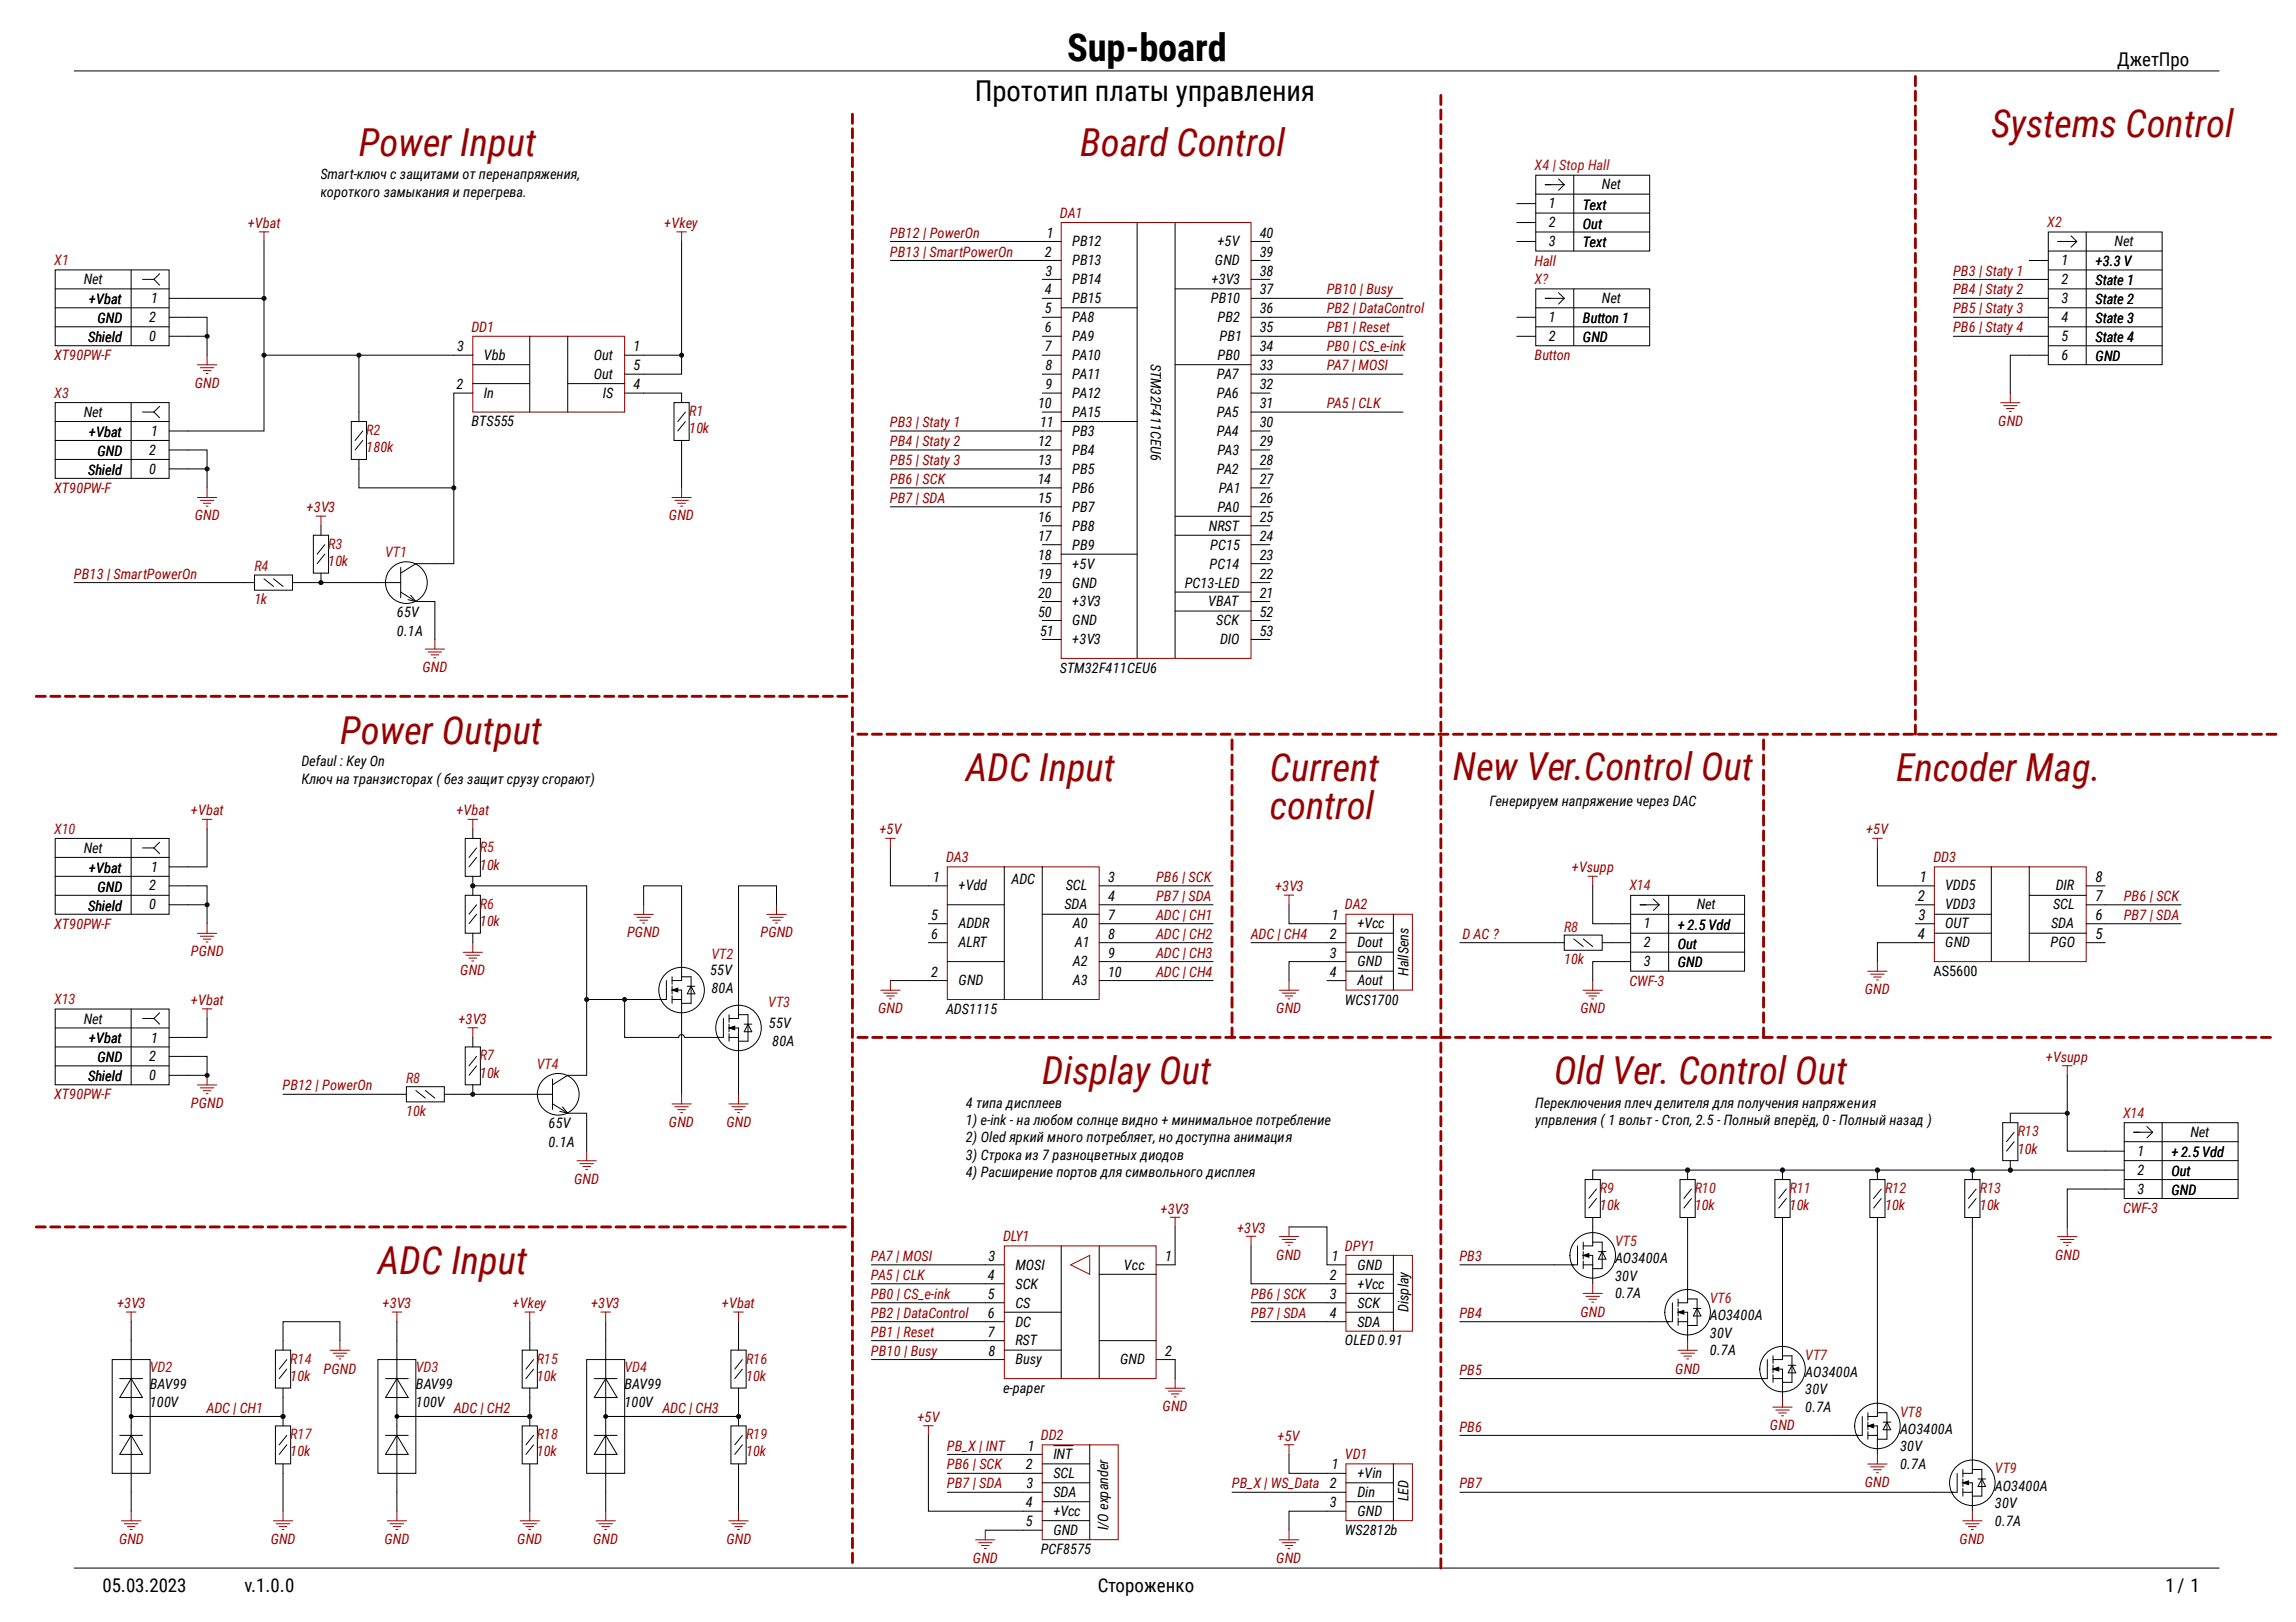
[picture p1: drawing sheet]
<svg xmlns="http://www.w3.org/2000/svg" width="297mm" height="210mm" viewBox="0 0 297 210" stroke-linecap="round" stroke-linejoin="round" font-family="sans-serif">
<defs><g id="words">
<text font-size="5" x="138.1" y="7.9">Sup-board</text>
<g font-size="5" fill="#980000">
<text x="257.6" y="17.7">Systems Control</text>
<text x="46.4" y="20.2">Power Input</text>
<text x="139.7" y="20.2">Board Control</text>
<text x="44" y="96.2">Power Output</text>
<text x="124.9" y="101.1">ADC Input</text>
<text x="164.3" y="101.1">Current</text>
<text x="188" y="101">New Ver.Control Out</text>
<text x="245.3" y="101.1">Encoder Mag.</text>
<text x="164.3" y="106">control</text>
<text x="134.8" y="140.3">Display Out</text>
<text x="201.1" y="140.3">Old Ver. Control Out</text>
<text x="48.9" y="164.8">ADC Input</text>
</g>
<text font-size="3.7" x="126.1" y="13.1">Прототип платы управления</text>
<g font-size="2.4">
<text x="273.9" y="8.5">ДжетПро</text>
<text x="13.3" y="206">05.03.2023</text>
<text x="31.6" y="206">v.1.0.0</text>
<text x="142" y="206">Стороженко</text>
<text x="280.2" y="206">1/ 1</text>
</g>
<g font-size="1.9">
<text x="41.4" y="23.1">Smart-ключ с защитами от перенапряжения,</text>
<text x="41.4" y="25.4">короткого замыкания и перегрева.</text>
<text x="200.4" y="27">1</text>
<text x="200.4" y="29.4">2</text>
<text x="204.8" y="27.1">Text</text>
<text x="204.8" y="29.6">Out</text>
<text x="207.2" y="24.5">Net</text>
<text x="135.2" y="33.2">2</text>
<text x="135.3" y="35.7">3</text>
<text x="135.4" y="30.8">1</text>
<text x="138.7" y="34.3">PB13</text>
<text x="138.7" y="31.9">PB12</text>
<text x="157.2" y="34.3">GND</text>
<text x="157.5" y="31.9">+5V</text>
<text x="163" y="30.8">40</text>
<text x="163" y="33.2">39</text>
<text x="163" y="35.7">38</text>
<text x="200.4" y="31.9">3</text>
<text x="204.8" y="32">Text</text>
<text x="266.7" y="34.3">1</text>
<text x="271.1" y="34.5">+3.3 V</text>
<text x="273.6" y="31.9">Net</text>
<text x="10.8" y="36.8">Net</text>
<text x="11.5" y="39.4">+Vbat</text>
<text x="12.6" y="41.8">GND</text>
<text x="19.3" y="41.7">2</text>
<text x="19.5" y="39.2">1</text>
<text x="135.2" y="40.6">5</text>
<text x="135.2" y="38.1">4</text>
<text x="138.7" y="41.7">PA8</text>
<text x="138.7" y="39.2">PB15</text>
<text x="138.7" y="36.8">PB14</text>
<text x="156.7" y="39.2">PB10</text>
<text x="156.7" y="36.8">+3V3</text>
<text x="157.5" y="41.7">PB2</text>
<text x="163" y="40.6">36</text>
<text x="163" y="38.1">37</text>
<text x="200.4" y="41.7">1</text>
<text x="204.8" y="41.8">Button 1</text>
<text x="207.2" y="39.2">Net</text>
<text x="266.7" y="36.8">2</text>
<text x="266.7" y="39.2">3</text>
<text x="266.7" y="41.7">4</text>
<text x="271.1" y="36.9">State 1</text>
<text x="271.1" y="39.4">State 2</text>
<text x="271.1" y="41.8">State 3</text>
<text x="11.4" y="44.3">Shield</text>
<text x="19.3" y="44.1">0</text>
<text x="59.1" y="45.5">3</text>
<text x="62.6" y="46.6">Vbb</text>
<text x="76.8" y="46.6">Out</text>
<text x="82" y="45.5">1</text>
<text x="82" y="47.9">5</text>
<text x="135.2" y="45.5">7</text>
<text x="135.2" y="43">6</text>
<text x="135.3" y="47.9">8</text>
<text x="138.7" y="46.6">PA10</text>
<text x="138.7" y="44.1">PA9</text>
<text x="148.9" y="47.1" transform="rotate(90 148.9 47.1)">STM32F411CEU6</text>
<text x="157.5" y="46.6">PB0</text>
<text x="157.8" y="44.1">PB1</text>
<text x="163" y="47.9">33</text>
<text x="163" y="45.5">34</text>
<text x="163" y="43">35</text>
<text x="200.4" y="44.1">2</text>
<text x="204.8" y="44.3">GND</text>
<text x="266.7" y="44.1">5</text>
<text x="266.7" y="46.6">6</text>
<text x="271.1" y="44.3">State 4</text>
<text x="271.1" y="46.7">GND</text>
<text x="10.8" y="54">Net</text>
<text x="59" y="50.4">2</text>
<text x="62.6" y="51.5">In</text>
<text x="76.8" y="49.1">Out</text>
<text x="78" y="51.5">IS</text>
<text x="82" y="50.4">4</text>
<text x="134.3" y="52.8">10</text>
<text x="135.3" y="50.4">9</text>
<text x="138.7" y="51.5">PA12</text>
<text x="138.7" y="49.1">PA11</text>
<text x="138.7" y="54">PA15</text>
<text x="157.4" y="54">PA5</text>
<text x="157.4" y="51.5">PA6</text>
<text x="157.4" y="49.1">PA7</text>
<text x="163" y="52.8">31</text>
<text x="163" y="50.4">32</text>
<text x="11.5" y="56.5">+Vbat</text>
<text x="12.6" y="59">GND</text>
<text x="19.3" y="58.9">2</text>
<text x="19.5" y="56.4">1</text>
<text x="61" y="55.2">BTS555</text>
<text x="134.3" y="57.7">12</text>
<text x="134.6" y="55.3">11</text>
<text x="138.7" y="58.9">PB4</text>
<text x="138.7" y="56.4">PB3</text>
<text x="157.4" y="56.4">PA4</text>
<text x="157.5" y="58.9">PA3</text>
<text x="163" y="57.7">29</text>
<text x="163" y="55.3">30</text>
<text x="11.4" y="61.4">Shield</text>
<text x="19.3" y="61.3">0</text>
<text x="134.2" y="62.6">14</text>
<text x="134.3" y="65.1">15</text>
<text x="134.3" y="60.2">13</text>
<text x="138.7" y="63.8">PB6</text>
<text x="138.7" y="61.3">PB5</text>
<text x="157.4" y="61.3">PA2</text>
<text x="157.7" y="63.8">PA1</text>
<text x="163" y="65.1">26</text>
<text x="163" y="62.6">27</text>
<text x="163" y="60.2">28</text>
<text x="134.3" y="70">17</text>
<text x="134.3" y="67.5">16</text>
<text x="138.7" y="71.1">PB9</text>
<text x="138.7" y="68.7">PB8</text>
<text x="138.7" y="66.2">PB7</text>
<text x="156.4" y="68.7">NRST</text>
<text x="156.6" y="71.1">PC15</text>
<text x="157.5" y="66.2">PA0</text>
<text x="163" y="70">24</text>
<text x="163" y="67.5">25</text>
<text x="134.3" y="72.5">18</text>
<text x="134.3" y="74.9">19</text>
<text x="134.3" y="77.4">20</text>
<text x="138.7" y="73.6">+5V</text>
<text x="138.7" y="76">GND</text>
<text x="153.3" y="76">PC13-LED</text>
<text x="156.5" y="73.6">PC14</text>
<text x="163" y="77.4">21</text>
<text x="163" y="74.9">22</text>
<text x="163" y="72.5">23</text>
<text x="51.3" y="79.8">65V</text>
<text x="51.3" y="82.3">0.1A</text>
<text x="134.3" y="79.8">50</text>
<text x="134.6" y="82.3">51</text>
<text x="138.7" y="78.5">+3V3</text>
<text x="138.7" y="80.9">GND</text>
<text x="138.7" y="83.4">+3V3</text>
<text x="156.3" y="78.5">VBAT</text>
<text x="157.3" y="80.9">SCK</text>
<text x="157.8" y="83.4">DIO</text>
<text x="163" y="79.8">52</text>
<text x="163" y="82.3">53</text>
<text x="137.1" y="87.1">STM32F411CEU6</text>
<text x="39" y="99.2">Defaul : Key On</text>
<text x="39" y="101.5">Ключ на транзисторах ( без защит срузусгорают)</text>
<text x="192.7" y="104.3">Генерируем напряжение через DAC</text>
<text x="10.8" y="110.3">Net</text>
<text x="11.5" y="113">+Vbat</text>
<text x="19.5" y="112.8">1</text>
<text x="11.4" y="117.9">Shield</text>
<text x="12.6" y="115.4">GND</text>
<text x="19.3" y="115.2">2</text>
<text x="19.3" y="117.7">0</text>
<text x="120.5" y="119">5</text>
<text x="120.7" y="114.1">1</text>
<text x="124" y="115.2">+Vdd</text>
<text x="130.9" y="114.4">ADC</text>
<text x="137.7" y="117.7">SDA</text>
<text x="137.9" y="115.2">SCL</text>
<text x="143.4" y="114.1">3</text>
<text x="143.4" y="116.6">4</text>
<text x="143.4" y="119">7</text>
<text x="172.3" y="119">1</text>
<text x="219.5" y="117.7">Net</text>
<text x="248.1" y="116.6">2</text>
<text x="248.2" y="119">3</text>
<text x="248.4" y="114.1">1</text>
<text x="251.7" y="115.2">VDD5</text>
<text x="251.7" y="117.7">VDD3</text>
<text x="265.6" y="117.7">SCL</text>
<text x="266" y="115.2">DIR</text>
<text x="271.1" y="114.1">8</text>
<text x="271.1" y="116.6">7</text>
<text x="271.1" y="119">6</text>
<text x="120.5" y="121.5">6</text>
<text x="124" y="120.1">ADDR</text>
<text x="124" y="122.6">ALRT</text>
<text x="138.8" y="120.1">A0</text>
<text x="138.8" y="125">A2</text>
<text x="139.1" y="122.6">A1</text>
<text x="143.4" y="121.5">8</text>
<text x="143.4" y="123.9">9</text>
<text x="172.1" y="121.5">2</text>
<text x="172.1" y="123.9">3</text>
<text x="175.6" y="120.1">+Vcc</text>
<text x="175.6" y="122.6">Dout</text>
<text x="175.6" y="125">GND</text>
<text x="212.7" y="120.1">1</text>
<text x="212.7" y="122.6">2</text>
<text x="212.7" y="125">3</text>
<text x="217.1" y="120.3">+ 2.5 Vdd</text>
<text x="217.1" y="122.8">Out</text>
<text x="217.1" y="125.2">GND</text>
<text x="248.1" y="121.5">4</text>
<text x="251.7" y="120.1">OUT</text>
<text x="251.7" y="122.6">GND</text>
<text x="265.3" y="122.6">PGO</text>
<text x="265.4" y="120.1">SDA</text>
<text x="271.1" y="121.5">5</text>
<text x="91.9" y="126.1">55V</text>
<text x="92" y="128.5">80A</text>
<text x="120.5" y="126.4">2</text>
<text x="122.4" y="131.2">ADS1115</text>
<text x="124" y="127.5">GND</text>
<text x="138.8" y="127.5">A3</text>
<text x="143.4" y="126.4">10</text>
<text x="172.1" y="126.4">4</text>
<text x="174" y="130">WCS1700</text>
<text x="175.6" y="127.5">Aout</text>
<text x="182.2" y="126.3" transform="rotate(-90 182.2 126.3)">HallSens</text>
<text x="250.1" y="126.3">AS5600</text>
<text x="10.8" y="132.5">Net</text>
<text x="11.5" y="135">+Vbat</text>
<text x="12.6" y="137.5">GND</text>
<text x="19.3" y="137.4">2</text>
<text x="19.5" y="134.9">1</text>
<text x="99.5" y="133.1">55V</text>
<text x="99.9" y="135.3">80A</text>
<text x="11.4" y="139.9">Shield</text>
<text x="19.3" y="139.8">0</text>
<text x="124.9" y="143.4">4 типа дисплеев</text>
<text x="198.6" y="143.4">Переключения плеч делителя для получения напряжения</text>
<text x="71" y="146">65V</text>
<text x="71" y="148.4">0.1A</text>
<text x="124.9" y="145.6">1) e-ink - на любом солнце видно + минимальное потребление</text>
<text x="124.9" y="147.8">2) Oled яркий много потребляет,но доступна анимация</text>
<text x="198.6" y="145.6">упрвления ( 1 вольт - Стоп,2.5 - Полный вперёд,0 - Полный назад )</text>
<text x="276.5" y="149.6">1</text>
<text x="280.9" y="149.7">+ 2.5 Vdd</text>
<text x="283.4" y="147.2">Net</text>
<text x="124.9" y="150.1">3) Строка из 7 разноцветных диодов</text>
<text x="124.9" y="152.3">4) Расширение портов для символьного дисплея</text>
<text x="276.5" y="152.1">2</text>
<text x="276.5" y="154.5">3</text>
<text x="280.9" y="152.2">Out</text>
<text x="280.9" y="154.6">GND</text>
<text x="127.8" y="165.7">4</text>
<text x="127.9" y="163.2">3</text>
<text x="131.4" y="164.3">MOSI</text>
<text x="131.4" y="166.8">SCK</text>
<text x="145.4" y="164.3">Vcc</text>
<text x="150.7" y="163.2">1</text>
<text x="172.1" y="165.7">2</text>
<text x="172.3" y="163.2">1</text>
<text x="175.6" y="164.3">GND</text>
<text x="175.6" y="166.8">+Vcc</text>
<text x="208.9" y="163.5">AO3400A</text>
<text x="208.9" y="165.8">30V</text>
<text x="208.9" y="167.9">0.7A</text>
<text x="127.8" y="168.1">5</text>
<text x="127.8" y="170.6">6</text>
<text x="127.8" y="173">7</text>
<text x="131.4" y="169.2">CS</text>
<text x="131.4" y="171.7">DC</text>
<text x="172.1" y="168.1">3</text>
<text x="172.1" y="170.6">4</text>
<text x="175.6" y="169.2">SCK</text>
<text x="175.6" y="171.7">SDA</text>
<text x="182.2" y="169.8" transform="rotate(-90 182.2 169.8)">Display</text>
<text x="221.2" y="170.8">AO3400A</text>
<text x="221.2" y="173.1">30V</text>
<text x="19.4" y="179.8">BAV99</text>
<text x="53.8" y="179.8">BAV99</text>
<text x="80.8" y="179.8">BAV99</text>
<text x="127.9" y="175.5">8</text>
<text x="131.4" y="174.1">RST</text>
<text x="131.4" y="176.6">Busy</text>
<text x="144.9" y="176.6">GND</text>
<text x="150.7" y="175.5">2</text>
<text x="174" y="174.1">OLED0.91</text>
<text x="221.2" y="175.4">0.7A</text>
<text x="233.6" y="178.3">AO3400A</text>
<text x="19.4" y="182.1">100V</text>
<text x="53.8" y="182.1">100V</text>
<text x="80.8" y="182.1">100V</text>
<text x="129.8" y="180.3">e-paper</text>
<text x="233.6" y="180.5">30V</text>
<text x="233.6" y="182.7">0.7A</text>
<text x="245.8" y="185.6">AO3400A</text>
<text x="132.7" y="190.2">2</text>
<text x="133" y="187.7">1</text>
<text x="136.3" y="188.8">INT</text>
<text x="136.3" y="191.3">SCL</text>
<text x="172.3" y="190.2">1</text>
<text x="175.6" y="191.3">+Vin</text>
<text x="245.8" y="187.8">30V</text>
<text x="245.8" y="190.1">0.7A</text>
<text x="132.7" y="195.1">4</text>
<text x="132.7" y="197.5">5</text>
<text x="132.8" y="192.6">3</text>
<text x="136.3" y="193.7">SDA</text>
<text x="136.3" y="196.2">+Vcc</text>
<text x="172.1" y="192.6">2</text>
<text x="172.1" y="195.1">3</text>
<text x="175.6" y="193.7">Din</text>
<text x="175.6" y="196.2">GND</text>
<text x="182.2" y="194.3" transform="rotate(-90 182.2 194.3)">LED</text>
<text x="258.1" y="193">AO3400A</text>
<text x="258.1" y="195.2">30V</text>
<text x="258.1" y="197.4">0.7A</text>
<text x="134.7" y="201.2">PCF8575</text>
<text x="136.3" y="198.6">GND</text>
<text x="143.4" y="198" transform="rotate(-90 143.4 198)">I/O expander</text>
<text x="174" y="198.7">WS2812b</text>
</g>
<g font-size="1.9" fill="#a61c00">
<text x="198.5" y="22.1">X4 | Stop Hall</text>
<text x="264.9" y="29.4">X2</text>
<text x="7" y="34.3">X1</text>
<text x="198.5" y="36.8">X?</text>
<text x="7" y="51.5">X3</text>
<text x="89.2" y="53.8">R1</text>
<text x="47.4" y="56.3">R2</text>
<text x="42.5" y="71.1">R3</text>
<text x="32.9" y="73.9">R4</text>
<text x="49.8" y="72.1">VT1</text>
<text x="7" y="107.9">X10</text>
<text x="62.1" y="110.2">R5</text>
<text x="62.1" y="117.6">R6</text>
<text x="210.8" y="115.2">X14</text>
<text x="92" y="124.1">VT2</text>
<text x="202.3" y="120.6">R8</text>
<text x="7" y="129.9">X13</text>
<text x="99.4" y="130.4">VT3</text>
<text x="62.1" y="137.2">R7</text>
<text x="52.5" y="140.2">R8</text>
<text x="69.4" y="138.3">VT4</text>
<text x="261" y="147">R13</text>
<text x="274.7" y="144.6">X14</text>
<text x="207" y="154.4">R9</text>
<text x="219.3" y="154.4">R10</text>
<text x="231.5" y="154.4">R11</text>
<text x="243.9" y="154.4">R12</text>
<text x="256.1" y="154.4">R13</text>
<text x="208.9" y="161.3">VT5</text>
<text x="221.2" y="168.6">VT6</text>
<text x="19.4" y="177.6">VD2</text>
<text x="37.6" y="176.5">R14</text>
<text x="53.8" y="177.6">VD3</text>
<text x="69.4" y="176.5">R15</text>
<text x="80.8" y="177.6">VD4</text>
<text x="96.5" y="176.5">R16</text>
<text x="233.6" y="176">VT7</text>
<text x="245.8" y="183.3">VT8</text>
<text x="37.6" y="186.3">R17</text>
<text x="69.4" y="186.3">R18</text>
<text x="96.5" y="186.3">R19</text>
<text x="258.1" y="190.7">VT9</text>
</g>
<g font-size="1.9" fill="#980000">
<text x="32.1" y="29.5">+Vbat</text>
<text x="85.9" y="29.5">+Vkey</text>
<text x="137.1" y="28.2">DA1</text>
<text x="115.1" y="30.8">PB12 | PowerOn</text>
<text x="115.1" y="33.2">PB13 | SmartPowerOn</text>
<text x="198.5" y="34.4">Hall</text>
<text x="252.7" y="35.7">PB3 | Staty 1</text>
<text x="171.6" y="40.6">PB2 | DataControl</text>
<text x="171.6" y="38.1">PB10 | Busy</text>
<text x="252.7" y="38.1">PB4 | Staty 2</text>
<text x="252.7" y="40.6">PB5 | Staty 3</text>
<text x="7" y="46.6">XT90PW-F</text>
<text x="61" y="42.9">DD1</text>
<text x="171.6" y="47.9">PA7 | MOSI</text>
<text x="171.6" y="43">PB1 | Reset</text>
<text x="171.6" y="45.5">PB0 | CS_e-ink</text>
<text x="198.5" y="46.6">Button</text>
<text x="252.7" y="43">PB6 | Staty 4</text>
<text x="25.2" y="50.2">GND</text>
<text x="171.6" y="52.8">PA5 | CLK</text>
<text x="47.4" y="58.5">180k</text>
<text x="89.2" y="56.1">10k</text>
<text x="115.1" y="55.3">PB3 | Staty 1</text>
<text x="115.1" y="57.7">PB4 | Staty 2</text>
<text x="258.5" y="55.1">GND</text>
<text x="7" y="63.8">XT90PW-F</text>
<text x="115.1" y="60.2">PB5 | Staty 3</text>
<text x="115.1" y="62.6">PB6 | SCK</text>
<text x="115.1" y="65.1">PB7 | SDA</text>
<text x="25.2" y="67.3">GND</text>
<text x="39.7" y="66.3">+3V3</text>
<text x="86.5" y="67.3">GND</text>
<text x="9.6" y="74.9">PB13 | SmartPowerOn</text>
<text x="42.5" y="73.2">10k</text>
<text x="32.9" y="78.1">1k</text>
<text x="54.6" y="87">GND</text>
<text x="24.7" y="105.5">+Vbat</text>
<text x="59" y="105.5">+Vbat</text>
<text x="113.8" y="108">+5V</text>
<text x="241.4" y="108">+5V</text>
<text x="62.1" y="112.5">10k</text>
<text x="122.4" y="111.6">DA3</text>
<text x="203.4" y="112.9">+Vsupp</text>
<text x="250.1" y="111.6">DD3</text>
<text x="62.1" y="119.9">10k</text>
<text x="149.6" y="119">ADC | CH1</text>
<text x="149.6" y="114.1">PB6 | SCK</text>
<text x="149.6" y="116.6">PB7 | SDA</text>
<text x="165" y="115.3">+3V3</text>
<text x="174" y="117.7">DA2</text>
<text x="274.8" y="116.6">PB6 | SCK</text>
<text x="274.8" y="119">PB7 | SDA</text>
<text x="7" y="120.2">XT90PW-F</text>
<text x="24.7" y="123.8">PGND</text>
<text x="81.1" y="121.3">PGND</text>
<text x="98.4" y="121.3">PGND</text>
<text x="149.6" y="121.5">ADC | CH2</text>
<text x="149.6" y="123.9">ADC | CH3</text>
<text x="161.8" y="121.5">ADC | CH4</text>
<text x="189.2" y="121.5">D AC ?</text>
<text x="202.3" y="124.7">10k</text>
<text x="24.7" y="130.1">+Vbat</text>
<text x="59.6" y="126.2">GND</text>
<text x="113.6" y="131.1">GND</text>
<text x="149.6" y="126.4">ADC | CH4</text>
<text x="165.1" y="131.1">GND</text>
<text x="204.5" y="131.1">GND</text>
<text x="210.8" y="127.6">CWF-3</text>
<text x="241.3" y="128.7">GND</text>
<text x="59.3" y="132.6">+3V3</text>
<text x="264.7" y="137.5">+Vsupp</text>
<text x="7" y="142.3">XT90PW-F</text>
<text x="24.7" y="143.4">PGND</text>
<text x="36.5" y="141.1">PB12 | PowerOn</text>
<text x="62.1" y="139.5">10k</text>
<text x="52.5" y="144.4">10k</text>
<text x="86.5" y="145.8">GND</text>
<text x="94" y="145.8">GND</text>
<text x="261" y="149.3">10k</text>
<text x="74.3" y="153.2">GND</text>
<text x="129.8" y="160.6">DLY1</text>
<text x="150.1" y="157.1">+3V3</text>
<text x="160" y="159.5">+3V3</text>
<text x="174" y="161.9">DPY1</text>
<text x="207" y="156.6">10k</text>
<text x="219.3" y="156.6">10k</text>
<text x="231.5" y="156.6">10k</text>
<text x="243.9" y="156.6">10k</text>
<text x="256.1" y="156.6">10k</text>
<text x="274.7" y="157">CWF-3</text>
<text x="112.7" y="163.2">PA7 | MOSI</text>
<text x="112.7" y="165.7">PA5 | CLK</text>
<text x="165.1" y="163">GND</text>
<text x="188.8" y="163.2">PB3</text>
<text x="265.9" y="163">GND</text>
<text x="15.1" y="169.3">+3V3</text>
<text x="49.5" y="169.3">+3V3</text>
<text x="66.3" y="169.3">+Vkey</text>
<text x="76.5" y="169.3">+3V3</text>
<text x="93.4" y="169.3">+Vbat</text>
<text x="112.7" y="168.1">PB0 | CS_e-ink</text>
<text x="112.7" y="170.6">PB2 | DataControl</text>
<text x="112.7" y="173">PB1 | Reset</text>
<text x="161.8" y="168.1">PB6 | SCK</text>
<text x="161.8" y="170.6">PB7 | SDA</text>
<text x="188.8" y="170.6">PB4</text>
<text x="204.5" y="170.4">GND</text>
<text x="37.6" y="178.7">10k</text>
<text x="41.9" y="177.7">PGND</text>
<text x="69.4" y="178.7">10k</text>
<text x="96.5" y="178.7">10k</text>
<text x="112.7" y="175.5">PB10 | Busy</text>
<text x="188.8" y="177.9">PB5</text>
<text x="216.7" y="177.7">GND</text>
<text x="26.7" y="182.8">ADC | CH1</text>
<text x="58.7" y="182.8">ADC | CH2</text>
<text x="85.7" y="182.8">ADC | CH3</text>
<text x="118.7" y="184">+5V</text>
<text x="150.4" y="182.6">GND</text>
<text x="188.8" y="185.3">PB6</text>
<text x="229" y="185.1">GND</text>
<text x="37.6" y="188.5">10k</text>
<text x="69.4" y="188.5">10k</text>
<text x="96.5" y="188.5">10k</text>
<text x="122.5" y="190.2">PB6 | SCK</text>
<text x="122.5" y="187.7">PB_X | INT</text>
<text x="134.7" y="186.4">DD2</text>
<text x="165.3" y="186.5">+5V</text>
<text x="174" y="188.8">VD1</text>
<text x="122.5" y="192.6">PB7 | SDA</text>
<text x="159.4" y="192.6">PB_X | WS_Data</text>
<text x="188.8" y="192.6">PB7</text>
<text x="241.3" y="192.4">GND</text>
<text x="15.4" y="199.8">GND</text>
<text x="35" y="199.8">GND</text>
<text x="49.7" y="199.8">GND</text>
<text x="66.9" y="199.8">GND</text>
<text x="76.7" y="199.8">GND</text>
<text x="94" y="199.8">GND</text>
<text x="125.9" y="202.2">GND</text>
<text x="165.1" y="202.2">GND</text>
<text x="253.5" y="199.8">GND</text>
</g>
</g></defs>
<g fill="none" stroke="#000" stroke-width=".13">
<path d="M9.6 9.2h277.5M7.1 34.9h14.8v9.8h-14.8zM7.1 37.4h14.8M7.1 39.8h14.8M17 34.9v9.8M18.4 36.2h1.5M19.9 36.2l.8 .7M20.7 35.4l-.8 .8M21.9 38.6h2.4M134.8 38.6h2.5M134.8 36.2h2.5M134.8 33.7h2.5"/>
<path d="M134.8 31.2h2.5M137.3 39.8h9.8M147.1 28.8v56.4M152 28.8v56.4M152 37.4h9.8M161.8 38.6h2.5M161.8 36.2h2.5M161.8 33.7h2.5M161.8 31.2h2.5M7.1 52.1h14.8v9.8h-14.8zM7.1 54.6h14.8M7.1 42.3h14.8"/>
<path d="M7.1 57h14.8M7.1 59.5h14.8M17 52.1v9.8M18.4 53.3h1.5M19.9 53.3l.8 .8M20.7 52.6l-.8 .7M21.9 58.2h2.4M21.9 55.8h2.4M21.9 43.5h2.4M21.9 41.1h2.4M58.7 46h2.5M58.7 50.9h2.5"/>
<path d="M61.2 47.2h7.3M61.2 49.6h7.3M68.5 43.5v9.8M73.4 43.5v9.8M73.4 49.6h7.4M80.8 46h2.5M80.8 50.9h2.5M80.8 48.4h2.5M134.8 46h2.5M134.8 50.9h2.5M134.8 48.4h2.5M134.8 58.2h2.5"/>
<path d="M134.8 55.8h2.5M134.8 53.3h2.5M134.8 43.5h2.5M134.8 41.1h2.5M137.3 54.6h9.8M152 47.2h9.8M161.8 46h2.5M161.8 50.9h2.5M161.8 48.4h2.5M161.8 58.2h2.5M161.8 55.8h2.5M161.8 53.3h2.5"/>
<path d="M161.8 43.5h2.5M161.8 41.1h2.5M21.9 60.7h2.4M134.8 77.8h2.5M134.8 75.4h2.5M134.8 72.9h2.5M134.8 70.5h2.5M134.8 68h2.5M134.8 65.6h2.5M134.8 63.1h2.5M134.8 60.7h2.5M137.3 71.7h9.8"/>
<path d="M152 66.8h9.8M152 69.3h9.8M152 76.6h9.8M152 79.1h9.8M161.8 77.8h2.5M161.8 75.4h2.5M161.8 72.9h2.5M161.8 70.5h2.5M161.8 68h2.5M161.8 65.6h2.5M161.8 63.1h2.5M161.8 60.7h2.5"/>
<path d="M134.8 80.3h2.5M134.8 82.8h2.5M161.8 80.3h2.5M161.8 82.8h2.5M7.1 108.5h14.8v9.8h-14.8zM7.1 115.9h14.8M7.1 111h14.8M7.1 113.4h14.8M17 108.5v9.8M18.4 109.7h1.5M19.9 109.7l.8 .8M20.7 109l-.8 .7"/>
<path d="M21.9 114.6h2.4M21.9 117.1h2.4M21.9 112.2h2.4M120.1 114.6h2.5M120.1 119.5h2.5M122.6 117.1h7.3M129.9 112.2v17.1M134.8 112.2v17.1M134.8 118.3h7.4M142.2 114.6h2.5M142.2 117.1h2.5M142.2 119.5h2.5"/>
<path d="M171.7 119.5h2.4M180.3 118.3v9.8M247.8 117.1h2.5M247.8 119.5h2.5M247.8 114.6h2.5M250.3 118.3h7.3M257.6 112.2v12.2M262.5 112.2v12.2M262.5 115.9h7.4M269.9 117.1h2.5M269.9 119.5h2.5M269.9 114.6h2.5"/>
<path d="M7.1 130.6h14.8v9.8h-14.8zM7.1 133h14.8M7.1 135.5h14.8M7.1 137.9h14.8M17 130.6v9.8M18.4 131.8h1.5M19.9 131.8l.8 .7M20.7 131.1l-.8 .7M21.9 134.3h2.4M21.9 136.7h2.4M21.9 139.2h2.4M71.5 139.6v4"/>
<path d="M75.9 139.2h-2.5l-1.9 1.2M86.2 126.9v2.4h-2.9M86.9 128.1l.8-.2v.5zM86.9 129.3h1.3M86.9 128.1h1.3v3.7M86.9 126.4v1M86.9 127.6v1M86.9 128.9v.9M88.2 124.4v2.5h-1.3M88.2 126.4h1.2v3.4h-1.2M88.9 127.6h1M89.4 127.6l.5 1h-1z"/>
<path d="M93.6 131.8v2.5h-3M94.3 133l.8-.2v.5zM94.3 134.3h1.2M94.3 133h1.2v3.7M94.3 131.3v1M94.3 132.5v1M94.3 133.8v.9M95.5 129.3v2.5h-1.2M95.5 131.3h1.3v3.4h-1.3M96.3 132.5h1M96.8 132.5l.5 1h-1zM120.1 126.9h2.5"/>
<path d="M120.1 122h2.5M122.6 124.4h7.3M142.2 126.9h2.5M142.2 122h2.5M142.2 124.4h2.5M171.7 122h2.4M171.7 124.4h2.4M171.7 126.9h2.4M174.1 120.8h6.2M174.1 123.2h6.2M174.1 125.7h6.2M247.8 122h2.5"/>
<path d="M250.3 120.8h7.3M262.5 120.8h7.4M269.9 122h2.5M51.3 141.6h1.3M52.6 140.6h4.9v2h-4.9zM53.8 141.1l1.2 1M55 141.1l1.3 1M57.5 141.6h1.2M68.5 141.6h3M71.5 142.8l1.9 1.3M72.4 143.8l1 .3M72.8 143.3l.6 .8"/>
<path d="M73.4 144.1h2.5M127.5 163.7h2.4M127.5 166.1h2.4M127.5 171h2.4M127.5 175.9h2.4M127.5 168.6h2.4M127.5 173.5h2.4M129.9 169.8h7.4M129.9 174.7h7.4M137.3 161.2v17.2M142.2 164.9h7.4M142.2 173.5h7.4"/>
<path d="M142.2 161.2v17.2M149.6 163.7h2.4M149.6 175.9h2.4M171.7 163.7h2.4M171.7 166.1h2.4M171.7 168.6h2.4M171.7 171h2.4M174.1 164.9h6.2M174.1 167.4h6.2M174.1 169.8h6.2M180.3 162.5v9.8M171.7 190.7h2.4"/>
<path d="M171.7 193.1h2.4M171.7 195.6h2.4M174.1 191.9h6.2M174.1 194.3h6.2M180.3 189.4v7.4M9.6 202.9h277.5"/>
<circle cx="88.2" cy="128.1" r="2.95"/>
<circle cx="95.5" cy="133" r="2.94"/>
<circle cx="72.2" cy="141.6" r="2.7"/>
</g>
<path d="M137.3 28.8h24.5v56.4h-24.5zM61.2 43.5h19.6v9.8h-19.6zM122.6 112.2h19.6v17.1h-19.6zM250.3 112.2h19.6v12.2h-19.6zM129.9 161.2h19.7v17.2h-19.7z" fill="none" stroke="#800000" stroke-width=".13"/>
<g fill="none" stroke="#980000" stroke-width=".13">
<path d="M33.5 30h1.3M34.2 30v1.2M87.6 30h1.2M88.2 30v1.2M25.5 47.2h2.5M25.9 47.6h1.8M26.3 48h1M26.7 48.3h.2M26.8 46v1.2M25.5 64.4h2.5M25.9 64.8h1.8M26.3 65.1h1"/>
<path d="M26.7 65.5h.2M26.8 63.1v1.3M174.1 118.3h8.6v9.8h-8.6zM86.9 142.9h2.5M87.3 143.2h1.8M87.7 143.6h1M88.1 144h.2M88.2 141.6v1.3M94.3 142.9h2.5M94.7 143.2h1.7M95 143.6h1M95.4 144h.3"/>
<path d="M95.5 141.6v1.3M138.5 163.7l2.5-1.2v2.4zM174.1 162.5h8.6v9.8h-8.6zM174.1 189.4h8.6v7.4h-8.6z"/>
</g>
<path d="M86.9 128.1l.8-.2v.5zM94.3 133l.8-.2v.5z" fill="#000"/>
<circle cx="61.2" cy="141.6" r=".25" fill="#000080"/>
<circle cx="61.2" cy="141.6" r=".25" fill="none" stroke="#000080" stroke-width=".13"/>
<path d="M61.2 140.4v1.2" fill="none" stroke="#000" stroke-width=".13"/>
<circle cx="61.2" cy="141.6" r=".25" fill="#000080"/>
<circle cx="61.2" cy="141.6" r=".25" fill="none" stroke="#000080" stroke-width=".13"/>
<path d="M60.2 135.5h1.9v4.9h-1.9zM61.2 134.3v1.2M61.7 137.9l-1 1.3M61.7 136.7l-1 1.2" fill="none" stroke="#000" stroke-width=".13"/>
<g fill="none" stroke="#980000" stroke-width=".13">
<path d="M26.8 119.5v1.3M25.5 120.8h2.5M25.9 121.2h1.8M26.3 121.5h1M26.7 121.9h.2M26.8 139.2v1.2M60.5 133h1.3M61.2 133v1.3M25.5 140.4h2.5M25.9 140.8h1.8M26.3 141.2h1M26.7 141.5h.2"/>
<path d="M74.7 150.2h2.4M75 150.6h1.8M75.4 151h1M75.8 151.3h.2M75.9 149v1.2"/>
</g>
<circle cx="26.8" cy="139.2" r=".25" fill="#000080"/>
<circle cx="26.8" cy="139.2" r=".25" fill="none" stroke="#000080" stroke-width=".13"/>
<path d="M26.2 106h1.2M26.8 106v1.3M99.2 118.3h2.5M99.6 118.7h1.7M100 119.1h1M100.3 119.5h.3M100.5 117.1v1.2M26.2 130.6h1.2M26.8 130.6v1.2" fill="none" stroke="#980000" stroke-width=".13"/>
<circle cx="95.5" cy="183.3" r=".25" fill="#000080"/>
<circle cx="95.5" cy="183.3" r=".25" fill="none" stroke="#000080" stroke-width=".13"/>
<path d="M95.5 183.3v1.2" fill="none" stroke="#000" stroke-width=".13"/>
<circle cx="95.5" cy="183.3" r=".25" fill="#000080"/>
<circle cx="95.5" cy="183.3" r=".25" fill="none" stroke="#000080" stroke-width=".13"/>
<path d="M94.6 174.7h1.9v4.9h-1.9zM95.5 173.5v1.2M95.5 179.6v1.3M96 177.2l-.9 1.2M96 175.9l-.9 1.3M94.6 184.5h1.9v4.9h-1.9zM95.5 189.4v1.3M96 185.8l-.9 1.2M96 187l-.9 1.2" fill="none" stroke="#000" stroke-width=".13"/>
<path d="M82 118.3h2.5M82.4 118.7h1.7M82.8 119.1h1M83.1 119.5h.3M83.3 117.1v1.2M94.9 169.8h1.3M95.5 169.8v1.2M94.3 196.8h2.5M94.7 197.2h1.7M95 197.6h1M95.4 197.9h.3M95.5 195.6v1.2" fill="none" stroke="#980000" stroke-width=".13"/>
<circle cx="68.5" cy="183.3" r=".25" fill="#000080"/>
<circle cx="68.5" cy="183.3" r=".25" fill="none" stroke="#000080" stroke-width=".13"/>
<path d="M68.5 183.3v1.2" fill="none" stroke="#000" stroke-width=".13"/>
<circle cx="68.5" cy="183.3" r=".25" fill="#000080"/>
<circle cx="68.5" cy="183.3" r=".25" fill="none" stroke="#000080" stroke-width=".13"/>
<path d="M67.6 174.7h1.9v4.9h-1.9zM68.5 173.5v1.2M68.5 179.6v1.3M69 177.2l-1 1.2M69 175.9l-1 1.3M67.6 184.5h1.9v4.9h-1.9zM68.5 189.4v1.3M69 185.8l-1 1.2M69 187l-1 1.2" fill="none" stroke="#000" stroke-width=".13"/>
<path d="M67.9 169.8h1.3M68.5 169.8v1.2M67.3 196.8h2.5M67.7 197.2h1.7M68 197.6h1M68.4 197.9h.3M68.5 195.6v1.2" fill="none" stroke="#980000" stroke-width=".13"/>
<circle cx="36.6" cy="183.3" r=".25" fill="#000080"/>
<circle cx="36.6" cy="183.3" r=".25" fill="none" stroke="#000080" stroke-width=".13"/>
<path d="M36.6 183.3v1.2" fill="none" stroke="#000" stroke-width=".13"/>
<circle cx="36.6" cy="183.3" r=".25" fill="#000080"/>
<circle cx="36.6" cy="183.3" r=".25" fill="none" stroke="#000080" stroke-width=".13"/>
<g fill="none" stroke="#000" stroke-width=".13">
<path d="M60.2 108.5h1.9v4.9h-1.9zM61.2 107.3v1.2M61.2 113.4v1.2M61.7 111l-1 1.2M61.7 109.7l-1 1.3M14.5 175.9h4.9v14.8h-4.9zM15.5 178.4h2.9M17 173.5v19.6M17 178.4l1.4 2.5h-2.9zM35.6 174.7h2v4.9h-2zM36.6 173.5v1.2M36.6 179.6v1.3"/>
<path d="M37.1 177.2l-1 1.2M37.1 175.9l-1 1.3M48.9 175.9h4.9v14.8h-4.9zM49.9 178.4h2.9M51.3 178.4l1.5 2.5h-2.9zM51.3 173.5v19.6M75.9 175.9h4.9v14.8h-4.9zM76.9 178.4h2.9M78.4 178.4l1.4 2.5h-2.9zM78.4 173.5v19.6M15.5 185.8h2.9M17 185.8l1.4 2.4h-2.9z"/>
<path d="M35.6 184.5h2v4.9h-2zM36.6 189.4v1.3M37.1 185.8l-1 1.2M37.1 187l-1 1.2M49.9 185.8h2.9M51.3 185.8l1.5 2.4h-2.9zM76.9 185.8h2.9M78.4 185.8l1.4 2.4h-2.9z"/>
<circle cx="17" cy="183.3" r=".24"/>
<circle cx="51.3" cy="183.3" r=".24"/>
<circle cx="78.4" cy="183.3" r=".25"/>
</g>
<g fill="none" stroke="#980000" stroke-width=".13">
<path d="M60.5 106h1.3M61.2 106v1.3M16.3 169.8h1.3M17 169.8v1.2M42.7 174.7h2.5M43.1 175.1h1.8M43.5 175.5h1M43.9 175.9h.2M44 173.5v1.2M50.7 169.8h1.3M51.3 169.8v1.2M77.7 169.8h1.3"/>
<path d="M78.4 169.8v1.2M15.7 196.8h2.5M16.1 197.2h1.7M16.5 197.6h1M16.8 197.9h.3M17 195.6v1.2M35.4 196.8h2.5M35.7 197.2h1.8M36.1 197.6h1M36.5 197.9h.2M36.6 195.6v1.2M50.1 196.8h2.5"/>
<path d="M50.5 197.2h1.7M50.8 197.6h1M51.2 197.9h.3M51.3 195.6v1.2M77.1 196.8h2.5M77.5 197.2h1.7M77.9 197.6h1M78.2 197.9h.3M78.4 195.6v1.2"/>
</g>
<g fill="#000">
<circle cx="17" cy="183.3" r=".24"/>
<circle cx="51.3" cy="183.3" r=".24"/>
<circle cx="78.4" cy="183.3" r=".25"/>
</g>
<circle cx="61.2" cy="114.6" r=".25" fill="#000080"/>
<circle cx="61.2" cy="114.6" r=".25" fill="none" stroke="#000080" stroke-width=".13"/>
<path d="M61.2 114.6v1.3M61.2 120.8v1.2" fill="none" stroke="#000" stroke-width=".13"/>
<circle cx="61.2" cy="114.6" r=".25" fill="#000080"/>
<circle cx="61.2" cy="114.6" r=".25" fill="none" stroke="#000080" stroke-width=".13"/>
<g fill="none" stroke="#000" stroke-width=".13">
<path d="M87.2 52.1h2v4.9h-2zM88.2 50.9v1.2M88.2 57v1.2M88.7 54.6l-1 1.2M88.7 53.3l-1 1.3M31.7 75.4h1.2M32.9 74.4h4.9v2h-4.9zM34.2 74.9l1.2 1M35.4 74.9l1.2 1M37.8 75.4h1.3M48.9 75.4h2.9M51.8 73.4v4"/>
<path d="M51.8 76.6l2 1.2M52.8 77.6l1 .2M53.1 77l.7 .8M53.8 77.8h2.5M56.3 72.9h-2.5l-2 1.3M60.2 115.9h1.9v4.9h-1.9zM61.7 118.3l-1 1.2M61.7 117.1l-1 1.2"/>
<circle cx="52.6" cy="75.4" r="2.7"/>
</g>
<path d="M86.9 64.4h2.5M87.3 64.8h1.8M87.7 65.1h1M88.1 65.5h.2M88.2 63.1v1.3M59.9 123.2h2.5M60.3 123.6h1.7M60.7 124h1M61 124.4h.3M61.2 122v1.2" fill="none" stroke="#980000" stroke-width=".13"/>
<circle cx="41.5" cy="75.4" r=".25" fill="#000080"/>
<circle cx="41.5" cy="75.4" r=".25" fill="none" stroke="#000080" stroke-width=".13"/>
<path d="M41.5 74.2v1.2" fill="none" stroke="#000" stroke-width=".13"/>
<circle cx="41.5" cy="75.4" r=".25" fill="#000080"/>
<circle cx="41.5" cy="75.4" r=".25" fill="none" stroke="#000080" stroke-width=".13"/>
<g fill="none" stroke="#000" stroke-width=".13">
<path d="M40.5 69.3h2v4.9h-2zM41.5 68v1.3M42 71.7l-1 1.2M42 70.5l-1 1.2M206.1 158.8v2.4h-1.3M272.4 149h2.4M272.4 151.4h2.4M272.4 153.9h2.4M274.8 145.3h14.7v9.8h-14.7zM274.8 147.7h14.7M274.8 152.6h14.7M274.8 150.2h14.7"/>
<path d="M276 146.5h2.5M277.8 145.8l.7 .7M278.5 146.5l-.7 .8M279.7 145.3v9.8M204.1 161.2v2.5h-3M204.8 162.5l.8-.3v.5zM204.8 163.7h1.3M204.8 162.5h1.3v3.6M204.8 160.7v1M204.8 162v1M204.8 163.2v1M206.1 160.7h1.2v3.5h-1.2"/>
<path d="M206.8 162h1M207.3 162l.5 1h-1zM216.4 168.6v2.4h-3M217.1 169.8l.7-.2v.5zM217.1 171h1.2M217.1 169.8h1.2v3.7M217.1 168.1v1M217.1 169.3v1M217.1 170.5v1M218.3 166.1v2.5h-1.2M218.3 168.1h1.3v3.4h-1.3M219.1 169.3h1"/>
<path d="M219.6 169.3l.5 1h-1zM228.6 175.9v2.5h-2.9M229.4 177.2l.7-.3v.5zM229.4 178.4h1.2M229.4 177.2h1.2v3.7M229.4 175.5v.9M229.4 176.7v1M229.4 177.9v1M230.6 173.5v2.4h-1.2M230.6 175.5h1.2v3.4h-1.2M231.3 176.7h1M231.8 176.7l.5 1h-1z"/>
<path d="M240.9 183.3v2.5h-2.9M241.7 184.5l.7-.2v.5zM241.7 185.8h1.2M241.7 184.5h1.2v3.7M241.7 182.8v1M241.7 184v1M241.7 185.3v.9M242.9 180.9v2.4h-1.2M242.9 182.8h1.2v3.4h-1.2M243.6 184h1M244.1 184l.5 1h-1zM253.2 190.7v2.4h-2.9"/>
<path d="M253.9 191.9l.8-.3v.5zM253.9 193.1h1.3M253.9 191.9h1.3v3.7M253.9 190.2v.9M253.9 191.4v1M253.9 192.6v1M255.2 188.2v2.5h-1.3M255.2 190.2h1.2v3.4h-1.2M255.9 191.4h1M256.4 191.4l.5 1h-1z"/>
<circle cx="206.1" cy="162.5" r="2.95"/>
<circle cx="218.3" cy="169.8" r="2.95"/>
<circle cx="230.6" cy="177.2" r="2.94"/>
<circle cx="242.9" cy="184.5" r="2.94"/>
<circle cx="255.2" cy="191.9" r="2.95"/>
</g>
<g fill="none" stroke="#980000" stroke-width=".13">
<path d="M40.9 66.8h1.2M41.5 66.8v1.2M55 84h2.5M55.4 84.4h1.7M55.8 84.7h1M56.1 85.1h.3M56.3 82.8v1.2M266.8 137.9h1.3M267.4 137.9v1.3M267.4 158.8v1.2M266.2 160h2.5M266.6 160.4h1.7"/>
<path d="M266.9 160.8h1M267.3 161.1h.3"/>
</g>
<path d="M204.8 162.5l.8-.3v.5zM217.1 169.8l.7-.2v.5zM229.4 177.2l.7-.3v.5zM241.7 184.5l.7-.2v.5zM253.9 191.9l.8-.3v.5z" fill="#000"/>
<circle cx="255.2" cy="151.4" r=".25" fill="#000080"/>
<circle cx="255.2" cy="151.4" r=".25" fill="none" stroke="#000080" stroke-width=".13"/>
<path d="M255.2 151.4v1.2M255.2 157.6v1.2" fill="none" stroke="#000" stroke-width=".13"/>
<circle cx="255.2" cy="151.4" r=".25" fill="#000080"/>
<circle cx="255.2" cy="151.4" r=".25" fill="none" stroke="#000080" stroke-width=".13"/>
<path d="M254.2 152.6h2v5h-2zM255.7 155.1l-1 1.2M255.7 153.9l-1 1.2" fill="none" stroke="#000" stroke-width=".13"/>
<circle cx="242.9" cy="151.4" r=".25" fill="#000080"/>
<circle cx="242.9" cy="151.4" r=".25" fill="none" stroke="#000080" stroke-width=".13"/>
<path d="M242.9 151.4v1.2M242.9 157.6v1.2" fill="none" stroke="#000" stroke-width=".13"/>
<circle cx="242.9" cy="151.4" r=".25" fill="#000080"/>
<circle cx="242.9" cy="151.4" r=".25" fill="none" stroke="#000080" stroke-width=".13"/>
<path d="M241.9 152.6h2v5h-2zM243.4 155.1l-1 1.2M243.4 153.9l-1 1.2" fill="none" stroke="#000" stroke-width=".13"/>
<circle cx="230.6" cy="151.4" r=".25" fill="#000080"/>
<circle cx="230.6" cy="151.4" r=".25" fill="none" stroke="#000080" stroke-width=".13"/>
<path d="M230.6 151.4v1.2M230.6 157.6v1.2" fill="none" stroke="#000" stroke-width=".13"/>
<circle cx="230.6" cy="151.4" r=".25" fill="#000080"/>
<circle cx="230.6" cy="151.4" r=".25" fill="none" stroke="#000080" stroke-width=".13"/>
<path d="M229.6 152.6h2v5h-2zM231.1 155.1l-1 1.2M231.1 153.9l-1 1.2" fill="none" stroke="#000" stroke-width=".13"/>
<circle cx="218.3" cy="151.4" r=".25" fill="#000080"/>
<circle cx="218.3" cy="151.4" r=".25" fill="none" stroke="#000080" stroke-width=".13"/>
<path d="M218.3 151.4v1.2M218.3 157.6v1.2" fill="none" stroke="#000" stroke-width=".13"/>
<circle cx="218.3" cy="151.4" r=".25" fill="#000080"/>
<circle cx="218.3" cy="151.4" r=".25" fill="none" stroke="#000080" stroke-width=".13"/>
<g fill="none" stroke="#000" stroke-width=".13">
<path d="M196.2 26.3h2.5M196.2 28.8h2.5M196.2 31.2h2.5M198.7 22.7h14.7v9.8h-14.7zM198.7 25.1h14.7M198.7 30h14.7M198.7 27.6h14.7M199.9 23.9h2.5M201.6 23.2l.8 .7M202.4 23.9l-.8 .7M203.6 22.7v9.8M262.5 33.7h2.5"/>
<path d="M262.5 36.2h2.5M262.5 38.6h2.5M265 30h14.7v17.2h-14.7zM265 32.5h14.7M265 37.4h14.7M265 34.9h14.7M265 39.8h14.7M266.2 31.2h2.5M267.9 30.5l.8 .7M268.7 31.2l-.8 .8M269.9 30v17.2M45.5 54.6h1.9v4.9h-1.9z"/>
<path d="M46.4 53.3v1.3M46.4 59.5v1.2M46.9 57l-1 1.2M46.9 55.8l-1 1.2M262.5 41.1h2.5M262.5 43.5h2.5M262.5 46h2.5M265 42.3h14.7M265 44.7h14.7M205.1 152.6h1.9v5h-1.9zM206.1 151.4v1.2M206.1 157.6v1.2"/>
<path d="M206.5 155.1l-.9 1.2M206.5 153.9l-.9 1.2M217.3 152.6h2v5h-2zM218.8 155.1l-1 1.2M218.8 153.9l-1 1.2"/>
</g>
<g fill="none" stroke="#980000" stroke-width=".13">
<path d="M204.8 167.4h2.5M205.2 167.8h1.7M205.6 168.1h1M205.9 168.5h.3M206.1 166.1v1.3M217.1 174.7h2.5M217.5 175.1h1.7M217.8 175.5h1M218.2 175.9h.3M218.3 173.5v1.2M229.4 182.1h2.5M229.7 182.5h1.8"/>
<path d="M230.1 182.8h1M230.5 183.2h.2M230.6 180.9v1.2M241.6 189.5h2.5M242 189.8h1.8M242.4 190.2h1M242.8 190.6h.2M242.9 188.2v1.3M253.9 196.8h2.5M254.3 197.2h1.7M254.7 197.6h1M255 197.9h.3"/>
<path d="M255.2 195.6v1.2"/>
</g>
<g fill="none" stroke="#980000" stroke-width=".38">
<path d="M110.3 14.8v1.2M110.3 16.7v1.1M110.3 18.5v1.2M110.3 20.4v1.2M110.3 22.3v1.1M110.3 24.1v1.2M110.3 26v1.2M110.3 27.9v1.2M110.3 29.8v1.1M110.3 31.6v1.2M110.3 33.5v1.2M110.3 35.4v1.1"/>
<path d="M110.3 37.2v1.2M110.3 39.1v1.2M110.3 41v1.2M110.3 42.9v1.1M110.3 44.7v1.2M110.3 46.6v1.2M110.3 48.5v1.1M110.3 50.3v1.2M110.3 52.2v1.2M110.3 54.1v1.2M110.3 56v1.1M110.3 57.8v1.2"/>
<path d="M110.3 59.7v1.2M110.3 61.6v1.1M110.3 63.4v1.2M110.3 65.3v1.2M110.3 67.2v1.2M110.3 69.1v1.1M110.3 70.9v1.2M110.3 72.8v1.2M110.3 74.7v1.1M110.3 76.5v1.2M110.3 78.4v1.2M4.7 90.1h1.2"/>
<path d="M6.6 90.1h1.2M8.5 90.1h1.1M10.3 90.1h1.2M12.2 90.1h1.2M14.1 90.1h1.2M16 90.1h1.2M17.9 90.1h1.2M19.8 90.1h1.2M21.7 90.1h1.1M23.5 90.1h1.2M25.4 90.1h1.2M27.3 90.1h1.2"/>
<path d="M29.2 90.1h1.2M31.1 90.1h1.2M33 90.1h1.1M34.9 90.1h1.1M36.7 90.1h1.2M38.6 90.1h1.2M40.5 90.1h1.2M42.4 90.1h1.2M44.3 90.1h1.2M46.2 90.1h1.1M48.1 90.1h1.1M49.9 90.1h1.2"/>
<path d="M51.8 90.1h1.2M53.7 90.1h1.2M55.6 90.1h1.2M57.5 90.1h1.2M59.4 90.1h1.1M61.3 90.1h1.1M63.1 90.1h1.2M65 90.1h1.2M66.9 90.1h1.2M68.8 90.1h1.2M70.7 90.1h1.2M72.6 90.1h1.1"/>
<path d="M74.5 90.1h1.1M76.3 90.1h1.2M78.2 90.1h1.2M80.1 90.1h1.2M82 90.1h1.2M83.9 90.1h1.2M85.8 90.1h1.1M87.7 90.1h1.1M89.5 90.1h1.2M91.4 90.1h1.2M93.3 90.1h1.2M95.2 90.1h1.2"/>
<path d="M97.1 90.1h1.2M99 90.1h1.1M100.9 90.1h1.1M102.7 90.1h1.2M104.6 90.1h1.2M106.5 90.1h1.2M108.4 90.1h1.2M110.3 80.3v1.2M110.3 82.2v1.1M110.3 84v1.2M110.3 85.9v1.2M110.3 87.8v1.2"/>
<path d="M110.3 89.7v1.2M110.3 91.6v1.2M110.3 93.5v1.1M110.3 95.3v1.2M110.3 97.2v1.2M110.3 99.1v1.2M110.3 101v1.2M110.3 102.9v1.2M110.3 104.8v1.2M110.3 106.7v1.1M110.3 108.5v1.2M110.3 110.4v1.2"/>
<path d="M110.3 112.3v1.2M110.3 114.2v1.2M110.3 116.1v1.2M110.3 118v1.2M110.3 119.9v1.1M110.3 121.8v1.1M110.3 123.6v1.2M110.3 125.5v1.2M110.3 127.4v1.2M110.3 129.3v1.2M110.3 131.2v1.2M110.3 133.1v1.2"/>
<path d="M110.3 135v1.1M110.3 136.9v1.1M110.3 138.7v1.2M4.7 158.8h1.2M6.6 158.8h1.1M8.4 158.8h1.2M10.3 158.8h1.2M12.2 158.8h1.2M14.1 158.8h1.1M15.9 158.8h1.2M17.8 158.8h1.2M19.7 158.8h1.2"/>
<path d="M21.6 158.8h1.1M23.4 158.8h1.2M25.3 158.8h1.2M27.2 158.8h1.2M29.1 158.8h1.1M30.9 158.8h1.2M32.8 158.8h1.2M34.7 158.8h1.2M36.6 158.8h1.1M38.4 158.8h1.2M40.3 158.8h1.2M42.2 158.8h1.2"/>
<path d="M44.1 158.8h1.1M45.9 158.8h1.2M47.8 158.8h1.2M49.7 158.8h1.2M51.6 158.8h1.1M53.4 158.8h1.2M55.3 158.8h1.2M57.2 158.8h1.2M59.1 158.8h1.1M60.9 158.8h1.2M62.8 158.8h1.2M64.7 158.8h1.2"/>
<path d="M66.6 158.8h1.1M68.4 158.8h1.2M70.3 158.8h1.2M72.2 158.8h1.2M74.1 158.8h1.1M75.9 158.8h1.2M77.8 158.8h1.2M79.7 158.8h1.2M81.6 158.8h1.1M83.4 158.8h1.2M85.3 158.8h1.2M87.2 158.8h1.2"/>
<path d="M89.1 158.8h1.1M90.9 158.8h1.2M92.8 158.8h1.2M94.7 158.8h1.2M96.6 158.8h1.1M98.4 158.8h1.2M100.3 158.8h1.2M102.2 158.8h1.2M104.1 158.8h1.1M106 158.8h1.1M107.8 158.8h1.6M110.3 140.6v1.2"/>
<path d="M110.3 142.5v1.2M110.3 144.4v1.2M110.3 146.3v1.2M110.3 148.2v1.1M110.3 150.1v1.1M110.3 151.9v1.2M110.3 153.8v1.2M110.3 155.7v1.2M110.3 157.6v1.2"/>
</g>
<path d="M39.1 97.5h39.3v4.9h-39.3z" fill-rule="evenodd" fill="#fff"/>
<path d="M39.1 97.5h39.3v4.9h-39.3z" fill="none" stroke="#fff" stroke-width=".13"/>
<path d="M110.3 158.8v1.2M110.3 160.7v1.2M110.3 162.6v1.2M110.3 164.5v1.2M110.3 166.5v1.2M110.3 168.4v1.2M110.3 170.3v1.2" fill="none" stroke="#980000" stroke-width=".38"/>
<g fill="none" stroke="#980000" stroke-width=".37">
<path d="M110.3 172.2v1.2M110.3 174.1v1.2M110.3 176v1.3M110.3 178v1.2M110.3 179.9v1.2M110.3 181.8v1.2M110.3 183.7v1.2M110.3 185.6v1.3M110.3 187.6v1.2M110.3 189.5v1.2M110.3 191.4v1.2M110.3 193.3v1.2"/>
<path d="M110.3 195.2v1.3M110.3 197.2v1.2M110.3 199.1v1.2M110.3 201v1.2"/>
</g>
<circle cx="260.1" cy="151.4" r=".25" fill="#000080"/>
<circle cx="260.1" cy="151.4" r=".25" fill="none" stroke="#000080" stroke-width=".13"/>
<path d="M260.1 150.2v1.2" fill="none" stroke="#000" stroke-width=".13"/>
<circle cx="260.1" cy="151.4" r=".25" fill="#000080"/>
<circle cx="260.1" cy="151.4" r=".25" fill="none" stroke="#000080" stroke-width=".13"/>
<path d="M259.1 145.3h2v4.9h-2zM260.1 144.1v1.2M260.6 147.7l-1 1.3M260.6 146.5l-1 1.2" fill="none" stroke="#000" stroke-width=".13"/>
<g fill="none" stroke="#980000" stroke-width=".37">
<path d="M171.9 134.3h1.2M173.8 134.3h1.2M175.7 134.3h1.2M177.6 134.3h1.2M179.5 134.3h1.2M181.4 134.3h1.2M183.3 134.3h1.2M185.2 134.3h2.4M186.4 135v1.2M186.4 136.9v1.2M186.4 138.8v1.2M188.3 134.3h1.2"/>
<path d="M190.2 134.3h1.2M192.1 134.3h1.2M194 134.3h1.2M195.9 134.3h1.2M197.8 134.3h1.2M199.7 134.3h1.2M201.6 134.3h1.2M203.5 134.3h1.1M205.4 134.3h1.2M207.3 134.3h1.1M209.2 134.3h1.1M211.1 134.3h1.1"/>
<path d="M212.9 134.3h1.2M214.8 134.3h1.2M216.7 134.3h1.2M218.6 134.3h1.2M220.5 134.3h1.2M222.4 134.3h1.2M224.3 134.3h1.2M226.2 134.3h1.2M228.1 134.3h1.2M230 134.3h1.2M231.9 134.3h1.2M233.8 134.3h1.2"/>
<path d="M235.7 134.3h1.2M237.6 134.3h1.2M239.5 134.3h1.2M241.4 134.3h1.2M243.3 134.3h1.2M245.2 134.3h1.2M247.1 134.3h1.2M249 134.3h1.1M250.9 134.3h1.1M252.7 134.3h1.2M254.7 134.3h1.1M256.5 134.3h1.2"/>
<path d="M258.4 134.3h1.2M260.3 134.3h1.2M262.2 134.3h1.2M264.1 134.3h1.2M266 134.3h1.2M267.9 134.3h1.2M269.8 134.3h1.2M271.7 134.3h1.2M273.6 134.3h1.2M275.5 134.3h1.2M277.4 134.3h1.2M279.3 134.3h1.2"/>
<path d="M281.2 134.3h1.2M283.1 134.3h1.2M285 134.3h1.2M286.9 134.3h1.2M288.8 134.3h1.2M290.7 134.3h1.2M292.6 134.3h1.1M186.4 140.7v1.2M186.4 142.6v1.2M186.4 144.5v1.2M186.4 146.4v1.2M186.4 148.3v1.2"/>
<path d="M186.4 150.2v1.2M186.4 152.1v1.2M186.4 154v1.2M186.4 156v1.1M186.4 157.9v1.2M186.4 159.8v1.2M186.4 161.7v1.2M186.4 163.6v1.2M186.4 165.5v1.2M186.4 167.4v1.2M186.4 169.3v1.2M186.4 171.2v1.2"/>
<path d="M186.4 173.1v1.2M186.4 175v1.2M186.4 176.9v1.2M186.4 178.8v1.2M186.4 180.7v1.2M186.4 182.7v1.2M186.4 184.6v1.2M186.4 186.5v1.2M186.4 188.4v1.2M186.4 190.3v1.2M186.4 192.2v1.2M186.4 194.1v1.2"/>
<path d="M186.4 196v1.2M186.4 197.9v1.2M186.4 199.8v1.2M186.4 201.7v1.2"/>
</g>
<g fill="none" stroke="#980000" stroke-width=".38">
<path d="M111 134.3h1.2M112.9 134.3h1.2M114.8 134.3h1.2M116.7 134.3h1.2M118.6 134.3h1.2M120.5 134.3h1.2M122.4 134.3h1.2M124.3 134.3h1.2M126.2 134.3h1.2M128.1 134.3h1.2M130 134.3h1.2M131.9 134.3h1.2"/>
<path d="M133.8 134.3h1.2M135.7 134.3h1.2M137.6 134.3h1.2M139.5 134.3h1.2M141.4 134.3h1.2M143.3 134.3h1.2M145.2 134.3h1.2M147.2 134.3h1.1M149.1 134.3h1.1M151 134.3h1.1M152.9 134.3h1.2M154.8 134.3h1.2"/>
<path d="M156.7 134.3h1.2M158.6 134.3h1.2M160.5 134.3h1.2M162.4 134.3h1.2M164.3 134.3h1.2M166.2 134.3h1.2M168.1 134.3h1.2M170 134.3h1.2"/>
</g>
<path d="M125 141.6h49.1v12.3h-49.1z" fill-rule="evenodd" fill="#fff"/>
<path d="M125 141.6h49.1v12.3h-49.1z" fill="none" stroke="#fff" stroke-width=".13"/>
<g fill="none" stroke="#980000" stroke-width=".13">
<path d="M166.1 115.8h1.3M166.8 115.8v1.3M165.5 128.1h2.5M165.9 128.5h1.7M166.3 128.9h1M166.6 129.3h.3M166.8 126.9v1.2M151.4 157.5h1.3M152 157.5v1.3M161.2 160h1.3M161.8 160v1.2M166.8 158.8v1.2"/>
<path d="M150.8 179.6h2.5M152 178.4v1.2M165.5 160h2.5M165.9 160.4h1.7M166.3 160.8h1M166.6 161.1h.3M119.5 184.5h1.2M120.1 184.5v1.3M126.2 199.3h2.5M126.6 199.6h1.7M127.5 198v1.3M134.8 187h9.9v12.2h-9.9z"/>
<path d="M151.2 180h1.7M151.5 180.4h1M151.9 180.8h.3M165.5 199.3h2.5M165.9 199.6h1.7M166.1 187h1.3M166.8 187v1.2M166.8 198v1.3M127 200h1M127.4 200.4h.2M166.3 200h1M166.6 200.4h.3"/>
</g>
<path d="M132.4 188.2h2.4M132.4 190.7h2.4M132.4 193.1h2.4M132.4 195.6h2.4M132.4 198h2.4M134.8 189.4h6.2M134.8 191.9h6.2M134.8 194.3h6.2M134.8 196.8h6.2M136.3 187.1h2.5M141 187v12.2" fill="none" stroke="#000" stroke-width=".13"/>
<path d="M198.7 141.6h54v4.9h-54z" fill-rule="evenodd" fill="#fff"/>
<path d="M198.7 141.6h54v4.9h-54z" fill="none" stroke="#fff" stroke-width=".13"/>
<path d="M41.5 21.4h36.9v4.9h-36.9z" fill-rule="evenodd" fill="#fff"/>
<path d="M41.5 21.4h36.9v4.9h-36.9z" fill="none" stroke="#fff" stroke-width=".13"/>
<g fill="none" stroke="#980000" stroke-width=".13">
<path d="M114.6 108.5h1.2M115.2 108.5v1.2M205.4 113.4h1.3M206.1 113.4v1.2M242.3 108.5h1.2M242.9 108.5v1.2M113.9 128.1h2.5M114.3 128.5h1.8M114.7 128.9h1M115.1 129.3h.2M115.2 126.9v1.2M204.8 128.1h2.5"/>
<path d="M205.2 128.5h1.7M205.6 128.9h1M205.9 129.3h.3M206.1 126.9v1.2M241.6 125.7h2.5M242 126.1h1.8M242.4 126.4h1M242.8 126.8h.2M242.9 124.4v1.3"/>
</g>
<g fill="none" stroke="#980000" stroke-width=".37">
<path d="M228.2 95.8v1.2M228.2 97.7v1.2M228.2 99.7v1.2M228.2 101.6v1.3M228.2 103.6v1.2M228.2 105.6v1.2M228.2 107.5v1.2M228.2 109.5v1.2M228.2 111.5v1.2M228.2 113.4v1.2M228.2 115.4v1.2M228.2 117.3v1.3"/>
<path d="M228.2 119.3v1.2M228.2 121.3v1.2M228.2 123.2v1.2M228.2 125.2v1.2M228.2 127.1v1.3M228.2 129.1v1.2M228.2 131.1v1.2M228.2 133v1.3"/>
</g>
<g fill="none" stroke="#000" stroke-width=".13">
<path d="M208.5 119.5h2.5M211 115.9h14.7v9.8h-14.7zM211 118.3h14.7M212.2 117.1h2.5M213.9 116.4l.8 .7M214.7 117.1l-.8 .7M215.9 115.9v9.8M201.1 122h1.3M202.4 121h4.9v2h-4.9zM203.6 121.5l1.2 1M204.8 121.5l1.3 1M207.3 122h3.7"/>
<path d="M208.5 124.4h2.5M211 123.2h14.7M211 120.8h14.7"/>
</g>
<path d="M192.7 102.6h29.5v2.4h-29.5z" fill-rule="evenodd" fill="#fff"/>
<path d="M192.7 102.6h29.5v2.4h-29.5z" fill="none" stroke="#fff" stroke-width=".13"/>
<g fill="none" stroke="#980000" stroke-width=".37">
<path d="M186.4 12.3v1.2M186.4 14.2v1.2M186.4 16.1v1.2M186.4 18v1.2M186.4 19.9v1.2M247.8 9.9v1.2M247.8 11.8v1.2M247.8 13.7v1.2M247.8 15.6v1.2M247.8 17.5v1.2M247.8 19.4v1.2M186.4 21.8v1.1"/>
<path d="M186.4 23.7v1.1M186.4 25.5v1.2M186.4 27.4v1.2M186.4 29.3v1.2M186.4 31.2v1.2M186.4 33.1v1.2M186.4 35v1.2M186.4 36.9v1.2M186.4 38.8v1.1M247.8 21.3v1.2M247.8 23.2v1.2M247.8 25.2v1.1"/>
<path d="M247.8 27.1v1.2M247.8 29v1.2M247.8 30.9v1.2M247.8 32.8v1.2M247.8 34.7v1.2M247.8 36.6v1.2M247.8 38.5v1.2M186.4 40.6v1.2M186.4 42.5v1.2M186.4 44.4v1.2M186.4 46.3v1.2M186.4 48.2v1.2"/>
<path d="M186.4 50.1v1.2M186.4 52v1.1M186.4 53.8v1.2M186.4 55.7v1.2M186.4 57.6v1.2M186.4 59.5v1.2M247.8 40.4v1.2M247.8 42.3v1.2M247.8 44.2v1.2M247.8 46.1v1.2M247.8 48.1v1.1M247.8 50v1.1"/>
<path d="M247.8 51.9v1.2M247.8 53.8v1.2M247.8 55.7v1.2M247.8 57.6v1.2M247.8 59.5v1.2M186.4 61.4v1.2M186.4 63.3v1.2M186.4 65.2v1.1M186.4 67v1.2M186.4 68.9v1.2M186.4 70.8v1.2M186.4 72.7v1.2"/>
<path d="M186.4 74.6v1.2M186.4 76.5v1.2M186.4 78.4v1.2M247.8 61.4v1.2M247.8 63.3v1.2M247.8 65.2v1.2M247.8 67.1v1.2M247.8 69v1.2M247.8 70.9v1.2M247.8 72.8v1.2M247.8 74.7v1.2M247.8 76.7v1.2"/>
<path d="M247.8 78.6v1.2M173 95h1.2M174.9 95h1.2M176.8 95h1.1M178.6 95h1.2M180.5 95h1.2M182.4 95h1.2M184.3 95h1.2M186.2 95h1.1M186.4 80.3v1.1M186.4 82.1v1.2M186.4 84v1.2"/>
<path d="M186.4 85.9v1.2M186.4 87.8v1.2M186.4 89.7v1.2M186.4 91.6v1.2M186.4 93.5v1.1M186.4 95.3v1.2M186.4 97.2v1.2M186.4 99.1v1.2M188 95h1.2M189.9 95h1.2M191.8 95h1.2M193.7 95h1.2"/>
<path d="M195.6 95h1.1M197.4 95h1.2M199.3 95h1.2M201.2 95h1.2M203.1 95h1.1M205 95h1.1M206.8 95h1.2M208.7 95h1.2M210.6 95h1.2M212.5 95h1.1M214.4 95h1.1M216.2 95h1.2"/>
<path d="M218.1 95h1.2M220 95h1.2M221.9 95h1.1M223.7 95h1.2M225.6 95h1.2M227.5 95h1.2M229.4 95h1.2M231.3 95h1.1M233.1 95h1.2M235 95h1.2M236.9 95h1.2M238.8 95h1.2"/>
<path d="M240.7 95h1.1M242.5 95h1.2M244.4 95h1.2M246.3 95h1.2M247.8 80.5v1.2M247.8 82.4v1.2M247.8 84.3v1.2M247.8 86.2v1.2M247.8 88.1v1.2M247.8 90v1.2M247.8 91.9v1.2M247.8 93.8v1.2"/>
<path d="M248.2 95h1.2M250.1 95h1.1M251.9 95h1.2M253.8 95h1.2M255.7 95h1.2M257.6 95h1.2M259.5 95h1.1M261.3 95h1.2M263.2 95h1.2M265.1 95h1.2M267 95h1.1M268.9 95h1.1"/>
<path d="M270.7 95h1.2M272.6 95h1.2M274.5 95h1.2M276.4 95h1.1M278.2 95h1.2M280.1 95h1.2M282 95h1.2M283.9 95h1.2M285.8 95h1.1M287.6 95h1.2M289.5 95h1.2M291.4 95h1.2"/>
<path d="M293.3 95h1.2M186.4 101v1.2M186.4 102.9v1.2M186.4 104.8v1.2M186.4 106.7v1.1M186.4 108.5v1.2M186.4 110.4v1.2M186.4 112.3v1.2M186.4 114.2v1.2M186.4 116.1v1.2M186.4 118v1.2M186.4 119.9v1.2"/>
<path d="M186.4 121.8v1.1M186.4 123.6v1.2M186.4 125.5v1.2M186.4 127.4v1.2M186.4 129.3v1.2M186.4 131.2v1.2M186.4 133.1v1.2"/>
</g>
<g fill="none" stroke="#980000" stroke-width=".38">
<path d="M111 95h1.2M112.9 95h1.1M114.7 95h1.2M116.6 95h1.2M118.5 95h1.2M120.4 95h1.2M122.3 95h1.1M124.1 95h1.2M126 95h1.2M127.9 95h1.2M129.8 95h1.2M131.7 95h1.1"/>
<path d="M133.5 95h1.2M135.4 95h1.2M137.3 95h1.2M139.2 95h1.1M141.1 95h1.1M142.9 95h1.2M144.8 95h1.2M146.7 95h1.2M148.6 95h1.1M150.5 95h1.1M152.3 95h1.2M154.2 95h1.2"/>
<path d="M156.1 95h1.2M158 95h1.1M159.4 95.8v1.2M159.4 97.7v1.2M159.4 99.7v1.2M159.8 95h1.2M161.7 95h1.2M163.6 95h1.2M165.5 95h1.2M167.4 95h1.1M169.2 95h1.2M171.1 95h1.2"/>
<path d="M159.4 101.6v1.3M159.4 103.6v1.2M159.4 105.6v1.2M159.4 107.5v1.2M159.4 109.5v1.2M159.4 111.4v1.3M159.4 113.4v1.2M159.4 115.4v1.2M159.4 117.3v1.3M159.4 119.3v1.2M159.4 121.3v1.2M159.4 123.2v1.2"/>
<path d="M159.4 125.2v1.2M159.4 127.1v1.3M159.4 129.1v1.2M159.4 131.1v1.2M159.4 133v1.3"/>
</g>
<path d="M34.2 31.2v7.4M198.7 37.4h14.7v7.3h-14.7zM198.7 39.8h14.7M199.9 38.6h2.5M201.6 37.9l.8 .7M202.4 38.6l-.8 .7M203.6 37.4v7.3M196.2 41.1h2.5M196.2 43.5h2.5M198.7 42.3h14.7" fill="none" stroke="#000" stroke-width=".13"/>
<path d="M258.8 52.1h2.5M259.2 52.5h1.8M259.6 52.9h1M259.9 53.2h.3M260.1 50.9v1.2" fill="none" stroke="#980000" stroke-width=".13"/>
<circle cx="34.2" cy="38.6" r=".25" fill="#000080"/>
<circle cx="34.2" cy="38.6" r=".25" fill="none" stroke="#000080" stroke-width=".13"/>
<path d="M24.3 43.5h2.5v2.5" fill="none" stroke="#000" stroke-width=".13"/>
<circle cx="26.8" cy="43.5" r=".25" fill="#000080"/>
<circle cx="26.8" cy="43.5" r=".25" fill="none" stroke="#000080" stroke-width=".13"/>
<path d="M24.3 41.1h2.5v2.4" fill="none" stroke="#000" stroke-width=".13"/>
<circle cx="26.8" cy="43.5" r=".25" fill="#000080"/>
<circle cx="26.8" cy="43.5" r=".25" fill="none" stroke="#000080" stroke-width=".13"/>
<path d="M24.3 60.7h2.5v2.4" fill="none" stroke="#000" stroke-width=".13"/>
<circle cx="26.8" cy="60.7" r=".25" fill="#000080"/>
<circle cx="26.8" cy="60.7" r=".25" fill="none" stroke="#000080" stroke-width=".13"/>
<path d="M24.3 58.2h2.5v2.5" fill="none" stroke="#000" stroke-width=".13"/>
<circle cx="26.8" cy="60.7" r=".25" fill="#000080"/>
<circle cx="26.8" cy="60.7" r=".25" fill="none" stroke="#000080" stroke-width=".13"/>
<path d="M88.2 31.2v14.8h-4.9" fill="none" stroke="#000" stroke-width=".13"/>
<circle cx="88.2" cy="46" r=".25" fill="#000080"/>
<circle cx="88.2" cy="46" r=".25" fill="none" stroke="#000080" stroke-width=".13"/>
<path d="M88.2 46v2.4h-4.9" fill="none" stroke="#000" stroke-width=".13"/>
<circle cx="88.2" cy="46" r=".25" fill="#000080"/>
<circle cx="88.2" cy="46" r=".25" fill="none" stroke="#000080" stroke-width=".13"/>
<path d="M26.8 107.3v4.9h-2.5M24.3 136.7h2.5v2.5h-2.5M26.8 131.8v2.5h-2.5M75.9 144.1v4.9" fill="none" stroke="#000" stroke-width=".13"/>
<circle cx="26.8" cy="139.2" r=".25" fill="#000080"/>
<circle cx="26.8" cy="139.2" r=".25" fill="none" stroke="#000080" stroke-width=".13"/>
<path d="M24.3 117.1h2.5v2.4" fill="none" stroke="#000" stroke-width=".13"/>
<circle cx="26.8" cy="117.1" r=".25" fill="#000080"/>
<circle cx="26.8" cy="117.1" r=".25" fill="none" stroke="#000080" stroke-width=".13"/>
<path d="M24.3 114.6h2.5v2.5" fill="none" stroke="#000" stroke-width=".13"/>
<circle cx="26.8" cy="117.1" r=".25" fill="#000080"/>
<circle cx="26.8" cy="117.1" r=".25" fill="none" stroke="#000080" stroke-width=".13"/>
<path d="M100.5 117.1v-2.5h-5v14.7M83.3 129.3h-2.5v5h7a.37 .37 0 0 1 .4-.4 .37 .37 0 0 1 .4 .4h2M88.2 131.8v9.8M95.5 136.7v4.9M36.6 141.6h14.7" fill="none" stroke="#000" stroke-width=".13"/>
<circle cx="80.8" cy="129.3" r=".25" fill="#000080"/>
<circle cx="80.8" cy="129.3" r=".25" fill="none" stroke="#000080" stroke-width=".13"/>
<path d="M83.3 117.1v-2.5h4.9v9.8M17 171v2.5M36.6 173.5v-2.5h7.4v2.5M68.5 171v2.5M95.5 171v2.5M17 193.1v2.5M36.6 180.9v2.4h-19.6M36.6 190.7v4.9" fill="none" stroke="#000" stroke-width=".13"/>
<circle cx="36.6" cy="183.3" r=".25" fill="#000080"/>
<circle cx="36.6" cy="183.3" r=".25" fill="none" stroke="#000080" stroke-width=".13"/>
<path d="M68.5 180.9v2.4h-17.2" fill="none" stroke="#000" stroke-width=".13"/>
<circle cx="68.5" cy="183.3" r=".25" fill="#000080"/>
<circle cx="68.5" cy="183.3" r=".25" fill="none" stroke="#000080" stroke-width=".13"/>
<path d="M51.3 171v2.5M78.4 171v2.5M51.3 193.1v2.5M68.5 190.7v4.9M78.4 193.1v2.5M95.5 180.9v2.4h-17.1M95.5 190.7v4.9" fill="none" stroke="#000" stroke-width=".13"/>
<circle cx="95.5" cy="183.3" r=".25" fill="#000080"/>
<circle cx="95.5" cy="183.3" r=".25" fill="none" stroke="#000080" stroke-width=".13"/>
<path d="M61.2 114.6h14.7v14.7M161.8 122h9.9M58.7 141.6h9.8" fill="none" stroke="#000" stroke-width=".13"/>
<circle cx="61.2" cy="114.6" r=".25" fill="#000080"/>
<circle cx="61.2" cy="114.6" r=".25" fill="none" stroke="#000080" stroke-width=".13"/>
<circle cx="75.9" cy="129.3" r=".25" fill="#000080"/>
<circle cx="75.9" cy="129.3" r=".25" fill="none" stroke="#000080" stroke-width=".13"/>
<path d="M83.3 50.9h4.9M88.2 58.2v4.9M9.6 75.4h22.1M39.1 75.4h9.8M56.3 77.8v5M144.7 119.5h12.2M144.7 122h12.2M144.7 124.4h12.2M144.7 126.9h12.2M267.4 139.2v9.8h5" fill="none" stroke="#000" stroke-width=".13"/>
<circle cx="267.4" cy="144.1" r=".25" fill="#000080"/>
<circle cx="267.4" cy="144.1" r=".25" fill="none" stroke="#000080" stroke-width=".13"/>
<path d="M206.1 151.4h66.3M218.3 158.8v7.3M230.6 158.8v14.7M242.9 158.8v22.1M255.2 158.8v29.4M272.4 153.9h-5v4.9" fill="none" stroke="#000" stroke-width=".13"/>
<circle cx="218.3" cy="151.4" r=".25" fill="#000080"/>
<circle cx="218.3" cy="151.4" r=".25" fill="none" stroke="#000080" stroke-width=".13"/>
<circle cx="230.6" cy="151.4" r=".25" fill="#000080"/>
<circle cx="230.6" cy="151.4" r=".25" fill="none" stroke="#000080" stroke-width=".13"/>
<circle cx="242.9" cy="151.4" r=".25" fill="#000080"/>
<circle cx="242.9" cy="151.4" r=".25" fill="none" stroke="#000080" stroke-width=".13"/>
<circle cx="255.2" cy="151.4" r=".25" fill="#000080"/>
<circle cx="255.2" cy="151.4" r=".25" fill="none" stroke="#000080" stroke-width=".13"/>
<circle cx="260.1" cy="151.4" r=".25" fill="#000080"/>
<circle cx="260.1" cy="151.4" r=".25" fill="none" stroke="#000080" stroke-width=".13"/>
<path d="M46.4 46v7.3M188.9 163.7h12.2M188.9 171h24.5M188.9 178.4h36.8M188.9 185.8h49.1M188.9 193.1h61.4" fill="none" stroke="#000" stroke-width=".13"/>
<circle cx="46.4" cy="46" r=".25" fill="#000080"/>
<circle cx="46.4" cy="46" r=".25" fill="none" stroke="#000080" stroke-width=".13"/>
<path d="M46.4 60.7v2.4h12.3" fill="none" stroke="#000" stroke-width=".13"/>
<circle cx="58.7" cy="63.1" r=".25" fill="#000080"/>
<circle cx="58.7" cy="63.1" r=".25" fill="none" stroke="#000080" stroke-width=".13"/>
<path d="M24.3 38.6h9.9v17.2h-9.9" fill="none" stroke="#000" stroke-width=".13"/>
<circle cx="34.2" cy="46" r=".25" fill="#000080"/>
<circle cx="34.2" cy="46" r=".25" fill="none" stroke="#000080" stroke-width=".13"/>
<circle cx="34.2" cy="38.6" r=".25" fill="#000080"/>
<circle cx="34.2" cy="38.6" r=".25" fill="none" stroke="#000080" stroke-width=".13"/>
<path d="M34.2 46h24.5" fill="none" stroke="#000" stroke-width=".13"/>
<circle cx="34.2" cy="46" r=".25" fill="#000080"/>
<circle cx="34.2" cy="46" r=".25" fill="none" stroke="#000080" stroke-width=".13"/>
<circle cx="46.4" cy="46" r=".25" fill="#000080"/>
<circle cx="46.4" cy="46" r=".25" fill="none" stroke="#000080" stroke-width=".13"/>
<path d="M58.7 50.9v22h-2.4" fill="none" stroke="#000" stroke-width=".13"/>
<circle cx="58.7" cy="63.1" r=".25" fill="#000080"/>
<circle cx="58.7" cy="63.1" r=".25" fill="none" stroke="#000080" stroke-width=".13"/>
<path d="M80.8 129.3h-4.9v9.9" fill="none" stroke="#000" stroke-width=".13"/>
<circle cx="80.8" cy="129.3" r=".25" fill="#000080"/>
<circle cx="80.8" cy="129.3" r=".25" fill="none" stroke="#000080" stroke-width=".13"/>
<circle cx="75.9" cy="129.3" r=".25" fill="#000080"/>
<circle cx="75.9" cy="129.3" r=".25" fill="none" stroke="#000080" stroke-width=".13"/>
<path d="M115.2 31.2h19.6M115.2 33.7h19.6M260.1 144.1h7.3" fill="none" stroke="#000" stroke-width=".13"/>
<circle cx="267.4" cy="144.1" r=".25" fill="#000080"/>
<circle cx="267.4" cy="144.1" r=".25" fill="none" stroke="#000080" stroke-width=".13"/>
<g fill="none" stroke="#000" stroke-width=".13">
<path d="M164.3 38.6h17.2M252.7 38.6h9.8M252.7 36.2h9.8M115.2 55.8h19.6M115.2 58.2h19.6M164.3 43.5h17.2M164.3 41.1h17.2M164.3 48.4h17.2M164.3 53.3h17.2M164.3 46h17.2M252.7 43.5h9.8M252.7 41.1h9.8"/>
<path d="M262.5 46h-2.4v4.9M115.2 60.7h19.6M115.2 63.1h19.6M115.2 65.6h19.6M115.2 109.7v4.9h4.9M144.7 117.1h12.2M144.7 114.6h12.2M166.8 117.1v2.4h4.9M206.1 114.6v4.9h2.4M242.9 109.7v4.9h4.9M272.4 117.1h9.8M272.4 119.5h9.8"/>
<path d="M115.2 126.9h4.9M171.7 124.4h-4.9v2.5M188.9 122h12.2M208.5 124.4h-2.4v2.5M247.8 122h-4.9v2.4M152 158.8v4.9M166.8 158.8h4.9v4.9M112.7 163.7h14.8M112.7 166.1h14.8M112.7 168.6h14.8M112.7 171h14.8M112.7 173.5h14.8"/>
<path d="M112.7 175.9h14.8M152 175.9v2.5M161.8 161.2v4.9h9.9M161.8 168.6h9.9M161.8 171h9.9M120.1 185.8v9.8h12.3M122.6 193.1h9.8M122.6 190.7h9.8M122.6 188.2h9.8M127.5 198h4.9M159.4 193.1h12.3M166.8 188.2v2.5h4.9"/>
<path d="M171.7 195.6h-4.9v2.4"/>
</g>
<use href="#words"/>
</svg>
